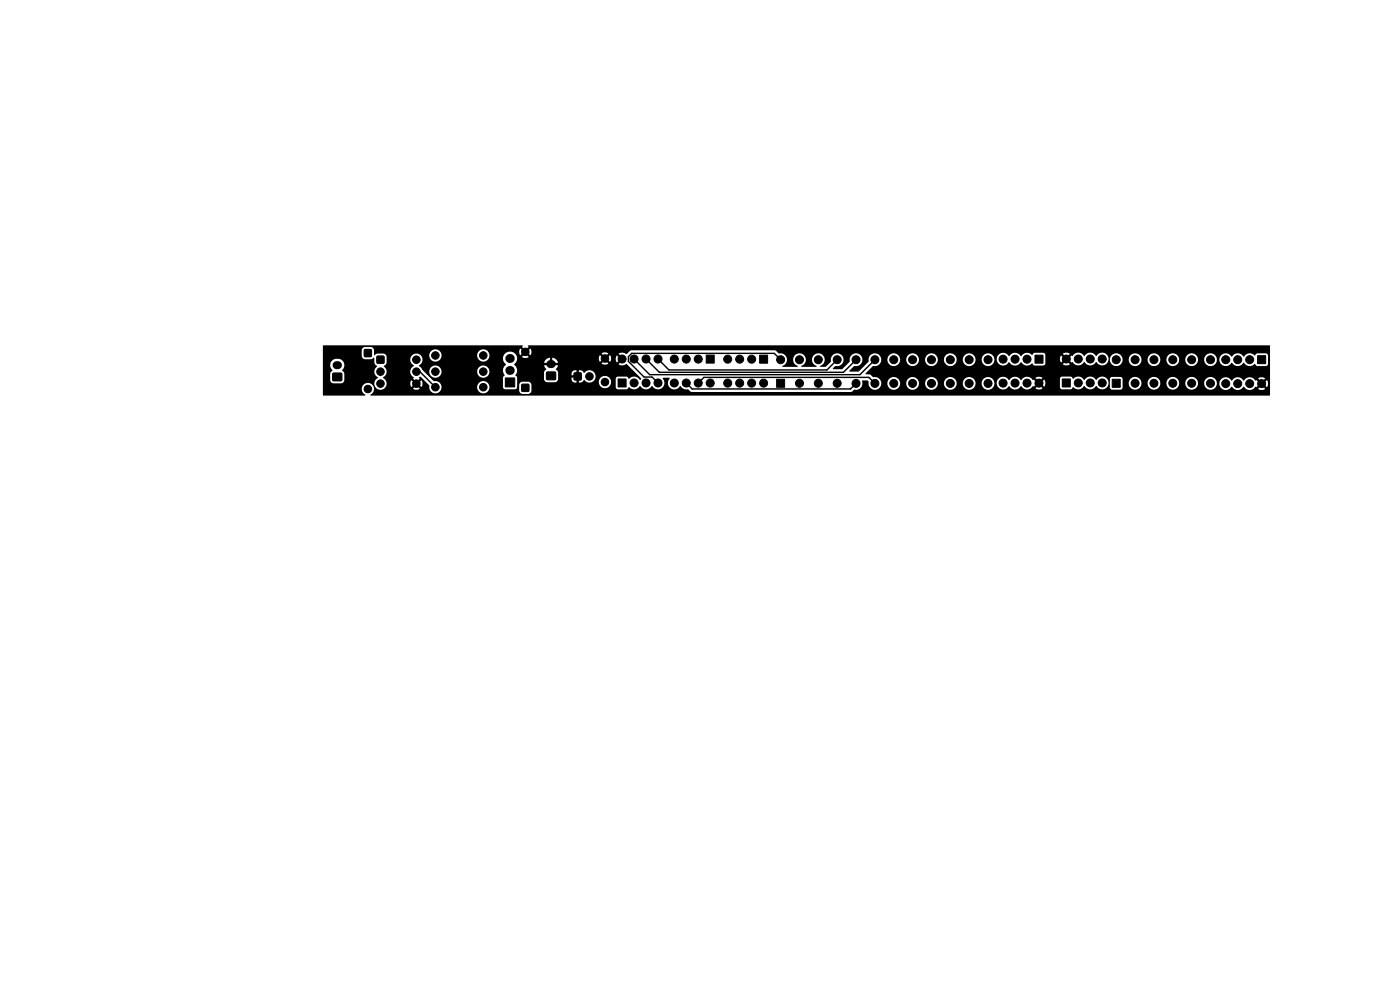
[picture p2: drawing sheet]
<svg xmlns="http://www.w3.org/2000/svg" width="297mm" height="210mm" viewBox="0 0 297 210" stroke-linecap="round" stroke-linejoin="round" font-family="sans-serif">
<g fill="#000" stroke="#000" stroke-width=".21">
<path d="M77.3 74.2h1.5v1.4h-1.5zM80 75.6h1.4v1.4h-1.4zM121.8 79.1h1.5v1.5h-1.5zM149.8 75.3h1.7v1.7h-1.7zM161.1 75.3h1.7v1.7h-1.7zM219.6 75.3h1.7v1.7h-1.7zM266.8 75.5h1.7v1.7h-1.7zM70.6 79.2h1.9v1.5h-1.9zM107.2 80.2h2v1.9h-2zM110.7 81.5h1.5v1.5h-1.5zM116 79h1.8v1.5h-1.8zM131.1 80.4h1.7v1.7h-1.7z"/>
<path d="M164.8 80.5h1.7v1.7h-1.7zM225.4 80.4h1.7v1.7h-1.7zM236 80.5h1.7v1.7h-1.7z"/>
<circle cx="80.7" cy="78.8" r=".8"/>
<circle cx="88.3" cy="76.3" r=".8"/>
<circle cx="88.3" cy="78.8" r=".8"/>
<circle cx="92.4" cy="75.4" r=".8"/>
<circle cx="92.4" cy="78.8" r=".8"/>
<circle cx="102.5" cy="75.4" r=".8"/>
<circle cx="102.5" cy="78.8" r=".8"/>
<circle cx="111.4" cy="74.6" r=".8"/>
<circle cx="125" cy="79.8" r=".8"/>
<circle cx="128.3" cy="76" r=".8"/>
<circle cx="132" cy="76.2" r=".85"/>
<circle cx="134.5" cy="76.2" r=".85"/>
<circle cx="137.1" cy="76.2" r=".85"/>
<circle cx="139.6" cy="76.2" r=".85"/>
<circle cx="143" cy="76.2" r=".85"/>
<circle cx="145.6" cy="76.2" r=".85"/>
<circle cx="148.1" cy="76.2" r=".85"/>
<circle cx="154.4" cy="76.2" r=".85"/>
<circle cx="156.9" cy="76.2" r=".85"/>
<circle cx="159.5" cy="76.2" r=".85"/>
<circle cx="165.6" cy="76.3" r=".85"/>
<circle cx="169.6" cy="76.3" r=".85"/>
<circle cx="173.6" cy="76.3" r=".85"/>
<circle cx="177.6" cy="76.3" r=".85"/>
<circle cx="181.6" cy="76.3" r=".85"/>
<circle cx="185.6" cy="76.3" r=".85"/>
<circle cx="189.6" cy="76.3" r=".85"/>
<circle cx="193.6" cy="76.3" r=".85"/>
<circle cx="197.6" cy="76.3" r=".85"/>
<circle cx="201.6" cy="76.3" r=".85"/>
<circle cx="205.6" cy="76.3" r=".85"/>
<circle cx="209.6" cy="76.3" r=".85"/>
<circle cx="212.8" cy="76.2" r=".85"/>
<circle cx="215.3" cy="76.2" r=".85"/>
<circle cx="217.9" cy="76.2" r=".85"/>
<circle cx="226.2" cy="76.2" r=".85"/>
<circle cx="228.7" cy="76.2" r=".85"/>
<circle cx="231.3" cy="76.2" r=".85"/>
<circle cx="233.8" cy="76.2" r=".85"/>
<circle cx="236.8" cy="76.3" r=".85"/>
<circle cx="240.8" cy="76.3" r=".85"/>
<circle cx="244.8" cy="76.3" r=".85"/>
<circle cx="248.8" cy="76.3" r=".85"/>
<circle cx="252.8" cy="76.3" r=".85"/>
<circle cx="256.8" cy="76.3" r=".85"/>
<circle cx="260" cy="76.3" r=".85"/>
<circle cx="262.6" cy="76.3" r=".85"/>
<circle cx="265.1" cy="76.3" r=".85"/>
<circle cx="78" cy="82.5" r=".8"/>
<circle cx="80.7" cy="81.4" r=".8"/>
<circle cx="88.3" cy="81.4" r=".8"/>
<circle cx="92.4" cy="82.1" r=".8"/>
<circle cx="102.5" cy="82.1" r=".8"/>
<circle cx="128.3" cy="81" r=".8"/>
<circle cx="134.5" cy="81.2" r=".85"/>
<circle cx="137.1" cy="81.2" r=".85"/>
<circle cx="139.6" cy="81.2" r=".85"/>
<circle cx="143" cy="81.3" r=".85"/>
<circle cx="145.6" cy="81.3" r=".85"/>
<circle cx="148.1" cy="81.3" r=".85"/>
<circle cx="150.7" cy="81.3" r=".85"/>
<circle cx="154.4" cy="81.3" r=".85"/>
<circle cx="156.9" cy="81.3" r=".85"/>
<circle cx="159.5" cy="81.3" r=".85"/>
<circle cx="162" cy="81.3" r=".85"/>
<circle cx="169.6" cy="81.3" r=".85"/>
<circle cx="173.6" cy="81.3" r=".85"/>
<circle cx="177.6" cy="81.3" r=".85"/>
<circle cx="181.6" cy="81.3" r=".85"/>
<circle cx="185.6" cy="81.3" r=".85"/>
<circle cx="189.6" cy="81.3" r=".85"/>
<circle cx="193.6" cy="81.3" r=".85"/>
<circle cx="197.6" cy="81.3" r=".85"/>
<circle cx="201.6" cy="81.3" r=".85"/>
<circle cx="205.6" cy="81.3" r=".85"/>
<circle cx="209.6" cy="81.3" r=".85"/>
<circle cx="212.8" cy="81.3" r=".85"/>
<circle cx="215.3" cy="81.3" r=".85"/>
<circle cx="217.9" cy="81.3" r=".85"/>
<circle cx="220.4" cy="81.3" r=".85"/>
<circle cx="228.7" cy="81.2" r=".85"/>
<circle cx="231.3" cy="81.2" r=".85"/>
<circle cx="233.8" cy="81.2" r=".85"/>
<circle cx="240.8" cy="81.3" r=".85"/>
<circle cx="244.8" cy="81.3" r=".85"/>
<circle cx="248.8" cy="81.3" r=".85"/>
<circle cx="252.8" cy="81.3" r=".85"/>
<circle cx="256.8" cy="81.3" r=".85"/>
<circle cx="260" cy="81.4" r=".85"/>
<circle cx="262.6" cy="81.4" r=".85"/>
<circle cx="265.1" cy="81.4" r=".85"/>
<circle cx="267.7" cy="81.4" r=".85"/>
</g>
<path d="M71.4 77.5h.3M116.8 77.2h.3" fill="none" stroke="#000" stroke-width="1.7"/>
<path d="M108.2 78.6h.1M108.2 76h.1" fill="none" stroke="#000" stroke-width="1.9"/>
<path d="M88.3 78.8h.8l3.3 3.3M134.5 76.2l3.3 3.3h44.6l3.2-3.2M137.1 76.2l2.8 2.8h39l2.7-2.7M139.6 76.2l2.3 2.3h33.5l2.2-2.2M165.6 76.3l-1.3-1.3h-30.3l-.7 .7v1l3.3 3.3h1.7l1.3 1.2M145.6 81.3l1.2 1.2h33.6l1.2-1.2M148.1 81.3l1.2-1.2h35l1.3 1.2" fill="none" stroke="#000" stroke-width=".3"/>
<path d="M68.5 73.3h42.3l.1 .1-.2 .2 .7 .6-.4 .4-.7-.6a1.29 1.29 0 0 0 .1 1.4l.6-.7 .4 .3-.6 .8a1.29 1.29 0 0 0 1.4-.1l-.7-.7 .3-.3 .8 .6a1.3 1.3 0 0 0-.1-1.4l-.7 .7-.3-.4 .7-.6-.2-.2 .1-.1h157.2l.1 .1v10.4l-.1 .1h-190.6l-.1-.1a1.34 1.34 0 0 0 .5-2.1 1.34 1.34 0 0 0-2.2 .1 1.34 1.34 0 0 0 .6 2l-.1 .1h-8.8l-.1-6.5h1.5l.1 .6 .4 .5-.4 .7v1.5l.1 .3 .4 .3h1.9l.4-.3 .1-.4v-1.4l-.4-.6a1.38 1.38 0 0 0 .4-1.5 1.38 1.38 0 0 0-1.2-1h-.6a1.35 1.35 0 0 0-1.2 1.3h-1.5v-3.1h8.2v1.2a.74 .74 0 0 0 .7 .7h1.3l.7-.3 .1 1.3 .5 .5a1.44 1.44 0 0 0 .2 2.4 1.34 1.34 0 0 0-.5 2.1 1.34 1.34 0 0 0 2.1 0 1.34 1.34 0 0 0-.6-2.1 1.44 1.44 0 0 0 .2-2.4l.5-.5 .1-1h5l.2 .8 .6 .6a1.42 1.42 0 0 0-.8 1.2 1.42 1.42 0 0 0 .8 1.3l-.2 .2 .7 .7-.4 .3-.7-.6a1.29 1.29 0 0 0 .1 1.4l.6-.7 .4 .4-.6 .7a1.29 1.29 0 0 0 1.4 0l-.7-.7 .3-.4 .7 .7a1.29 1.29 0 0 0 0-1.4l-.7 .6-.3-.3 .7-.7-.2-.3 .3-.1 1.9 1.9a1.33 1.33 0 0 0 1.1 1.6 1.33 1.33 0 0 0 1.5-1.4h7.5v.2a1.3 1.3 0 0 0 2 1.1 1.3 1.3 0 0 0 0-2.3 1.3 1.3 0 0 0-2 1h-7.5a1.39 1.39 0 0 0-1.7-1.2l-2.1-2.1h1.2a1.3 1.3 0 0 0 1.3 1.4 1.3 1.3 0 0 0 1.3-1.4h7.5v.2a1.3 1.3 0 0 0 2 1 1.3 1.3 0 0 0 0-2.2 1.3 1.3 0 0 0-2 1h-7.5l-.1-.1a1.3 1.3 0 0 0-1.3-1.1 1.3 1.3 0 0 0-1.2 1.2h-1.2l-1-1.1a1.37 1.37 0 0 0 .3-2.3h1.9v.2a1.3 1.3 0 0 0 1.4 1.2 1.3 1.3 0 0 0 1.2-1.4h7.5v.2a1.3 1.3 0 0 0 1.1 1.2 1.3 1.3 0 0 0 1.4-.8h3l.1 .7 .5 .7a1.73 1.73 0 0 0-.2 2.4l-.4 .4v2l.1 .3 .4 .2h2.1l.3-.3 .1-.6h.4v1.2a.74 .74 0 0 0 .7 .7h1.3l.5-.3 .1-.4v-1.2a.74 .74 0 0 0-.7-.7h-1.3l-.4 .3-.2 .4h-.4v-1.6l-.4-.5 .3-.5h5.8l.1 1.6 .6 .4h1.6l.4-.2 .3-.4v-1.3h2.8v.4h1v.5h-1a.85 .85 0 0 0 1.1 1v-.9h.5v.9h.6l.5-.5a1.44 1.44 0 0 0 1.9 .3h1.2v.3a1.3 1.3 0 0 0 1.8 1.1 1.3 1.3 0 0 0 .6-2h1.2v1.9l.3 .3 2 .1 .5-.5a1.57 1.57 0 0 0 2.4-.2 1.48 1.48 0 0 0 2.5 0 1.41 1.41 0 0 0 2.1 .4 1.41 1.41 0 0 0 .2-2.1h1.5a1.42 1.42 0 0 0 .1 2.1 1.42 1.42 0 0 0 2.1-.4l.1 .1a1.35 1.35 0 0 0 1.5 .6l.9 .6h33.7l.8-.5a1.43 1.43 0 0 0 1.6-2h1.1l.3 .3a1.35 1.35 0 0 0 1.2 1.7 1.35 1.35 0 0 0 1.5-1.5h1.3v.2a1.35 1.35 0 0 0 1.4 1.3 1.35 1.35 0 0 0 1.3-1.5h1.3v.2a1.35 1.35 0 0 0 1.4 1.3 1.35 1.35 0 0 0 1.3-1.5h1.3v.2a1.35 1.35 0 0 0 1.4 1.3 1.35 1.35 0 0 0 1.3-1.5h1.3v.2a1.35 1.35 0 0 0 1.4 1.3 1.35 1.35 0 0 0 1.3-1.5h1.3v.2a1.35 1.35 0 0 0 1.4 1.3 1.35 1.35 0 0 0 1.3-1.5h1.3v.2a1.35 1.35 0 0 0 1.4 1.3 1.35 1.35 0 0 0 1.2-1.5h.5v.2a1.4 1.4 0 0 0 1.2 1.2 1.4 1.4 0 0 0 1.5-.7 1.48 1.48 0 0 0 2.5 0 1.48 1.48 0 0 0 2.6 0l.1 .1 .7-.7 .3 .4-.6 .7a1.34 1.34 0 0 0 1.5 0l-.7-.7 .3-.4 .8 .7a1.34 1.34 0 0 0-.1-1.5l-.7 .7-.3-.3 .5-.6h3.9v1.9l.2 .3 2.1 .1 .5-.5a1.49 1.49 0 0 0 2.3-.2 1.48 1.48 0 0 0 2.6 0 1.38 1.38 0 0 0 1.9 .5 1.38 1.38 0 0 0 .4-2h.6v1.9l.3 .4 2.1-.1 .2-.3 .1-1.1h1.3a1.35 1.35 0 0 0 1.3 1.5 1.35 1.35 0 0 0 1.4-1.5h1.3v.2a1.35 1.35 0 0 0 1.4 1.3 1.35 1.35 0 0 0 1.3-1.5h1.3v.2a1.35 1.35 0 0 0 1.4 1.3 1.35 1.35 0 0 0 1.3-1.5h1.3v.2a1.35 1.35 0 0 0 1.4 1.3 1.35 1.35 0 0 0 1.3-1.5h1.3v.2a1.35 1.35 0 0 0 1.4 1.3 1.35 1.35 0 0 0 1.3-1.4h.5v.2a1.4 1.4 0 0 0 1.1 1.2 1.4 1.4 0 0 0 1.5-.7 1.48 1.48 0 0 0 2.5 0 1.48 1.48 0 0 0 2.6 0l.1 .1 .7-.7 .4 .4-.7 .7a1.34 1.34 0 0 0 1.5 0l-.7-.7 .4-.4 .7 .7a1.34 1.34 0 0 0 0-1.5l-.7 .7-.4-.3 .7-.8a1.34 1.34 0 0 0-1.5 .1l.7 .7-.4 .3-.7-.7-.1 .1a1.63 1.63 0 0 0-1.8-.6l-.7 .6a1.63 1.63 0 0 0-1.8-.6l-.7 .6a1.63 1.63 0 0 0-1.9-.6l-.5 .4-.3 .8h-.5a1.35 1.35 0 0 0-1.4-1.3 1.35 1.35 0 0 0-1.3 1.2h-1.3a1.35 1.35 0 0 0-1.4-1.2 1.35 1.35 0 0 0-1.3 1.2h-1.3l-.1-.2a1.35 1.35 0 0 0-1.4-1 1.35 1.35 0 0 0-1.2 1.2h-1.3l-.1-.2a1.35 1.35 0 0 0-1.4-1 1.35 1.35 0 0 0-1.2 1.2h-1.3l-.1-.2a1.35 1.35 0 0 0-1.4-1 1.35 1.35 0 0 0-1.2 1.2h-1.3l-.1-.9-.3-.3h-2l-.3 .4h-.6a1.43 1.43 0 0 0-2.3 .2 1.48 1.48 0 0 0-2.6 0 1.52 1.52 0 0 0-2.4-.3l-.5-.4h-1.8l-.4 .4h-3.9l.1-.2a1.34 1.34 0 0 0-1.4 .1l.6 .7-.3 .3-.7-.7-.1 .1a1.6 1.6 0 0 0-2-.5l-.6 .5a1.48 1.48 0 0 0-2.5 0 1.4 1.4 0 0 0-1.5-.7 1.4 1.4 0 0 0-1.2 1.3l-.5-.1a1.35 1.35 0 0 0-1.4-1.1 1.35 1.35 0 0 0-1.2 1.2h-1.3l-.1-.2a1.35 1.35 0 0 0-1.4-1 1.35 1.35 0 0 0-1.2 1.2h-1.3l-.1-.2a1.35 1.35 0 0 0-1.4-1 1.35 1.35 0 0 0-1.2 1.2h-1.3l-.1-.2a1.35 1.35 0 0 0-1.4-1 1.35 1.35 0 0 0-1.2 1.2h-1.3l-.1-.2a1.35 1.35 0 0 0-1.4-1 1.35 1.35 0 0 0-1.2 1.2h-1.3l-.1-.2a1.35 1.35 0 0 0-1.4-1 1.35 1.35 0 0 0-1.2 1.2h-1.3l-.1-.2a1.5 1.5 0 0 0-1.7-1l-.6-.5-.9-.1-.1-.1 1.6-1.6h.3a1.35 1.35 0 0 0 1.5-1.5h1.3v.2a1.35 1.35 0 0 0 1.4 1.3 1.35 1.35 0 0 0 1.3-1.5h1.3v.2a1.35 1.35 0 0 0 1.4 1.3 1.35 1.35 0 0 0 1.3-1.5h1.3v.2a1.35 1.35 0 0 0 1.4 1.3 1.35 1.35 0 0 0 1.3-1.5h1.3v.2a1.35 1.35 0 0 0 1.4 1.3 1.35 1.35 0 0 0 1.3-1.5h1.3v.2a1.35 1.35 0 0 0 1.4 1.3 1.35 1.35 0 0 0 1.3-1.5h1.3v.2a1.35 1.35 0 0 0 1.5 1.3 1.35 1.35 0 0 0 1.1-1.6h.5v.2a1.4 1.4 0 0 0 1.2 1.2 1.4 1.4 0 0 0 1.5-.7 1.48 1.48 0 0 0 2.5 0 1.52 1.52 0 0 0 2.4 .3l.5 .4h1.9l.4-.3v-1.1h3.1l.2 .8 .7-.7 .3 .4-.6 .7a1.34 1.34 0 0 0 1.5 0l-.7-.7 .3-.4 .7 .7 .2-.1a1.43 1.43 0 0 0 2.5 0 1.48 1.48 0 0 0 2.6 0 1.39 1.39 0 0 0 1.5 .7 1.39 1.39 0 0 0 1.1-1.3h.3v.2a1.35 1.35 0 0 0 1.4 1.3 1.35 1.35 0 0 0 1.3-1.5h1.3v.2a1.35 1.35 0 0 0 1.4 1.3 1.35 1.35 0 0 0 1.3-1.5h1.3v.2a1.35 1.35 0 0 0 1.4 1.3 1.35 1.35 0 0 0 1.3-1.5h1.3v.2a1.35 1.35 0 0 0 1.4 1.3 1.35 1.35 0 0 0 1.3-1.5h1.3v.2a1.35 1.35 0 0 0 1.4 1.3 1.35 1.35 0 0 0 1.3-1.5h1.3v.2a1.35 1.35 0 0 0 1.4 1.3 1.35 1.35 0 0 0 1.3-1.5h.5v.2a1.4 1.4 0 0 0 1.1 1.2 1.4 1.4 0 0 0 1.5-.7 1.48 1.48 0 0 0 2.5 0 1.52 1.52 0 0 0 2.4 .3l.6 .5 1.8-.1 .4-.4v-1.9l-.3-.3h-2l-.4 .4a1.57 1.57 0 0 0-2.5 .3 1.48 1.48 0 0 0-2.5 0 1.4 1.4 0 0 0-1.5-.7 1.4 1.4 0 0 0-1.1 1.2h-.5l-.1-.2a1.35 1.35 0 0 0-1.4-1 1.35 1.35 0 0 0-1.2 1.2h-1.3l-.1-.2a1.35 1.35 0 0 0-1.4-1 1.35 1.35 0 0 0-1.2 1.2h-1.3l-.1-.2a1.35 1.35 0 0 0-1.4-1 1.35 1.35 0 0 0-1.2 1.2h-1.3l-.1-.2a1.35 1.35 0 0 0-1.4-1 1.35 1.35 0 0 0-1.2 1.2h-1.3l-.1-.2a1.35 1.35 0 0 0-1.4-1 1.35 1.35 0 0 0-1.2 1.2h-1.3l-.1-.2a1.35 1.35 0 0 0-1.4-1 1.35 1.35 0 0 0-1.2 1.2h-.3v-.1a1.4 1.4 0 0 0-1.1-1.3 1.4 1.4 0 0 0-1.5 .7 1.48 1.48 0 0 0-2.6 0 1.48 1.48 0 0 0-2.5 0l-.2-.1-.7 .7-.3-.4 .6-.7a1.34 1.34 0 0 0-1.5 0l.7 .7-.3 .4-.7-.7-.2 .7h-3.1v-.9l-.4-.4h-1.9l-.5 .5a1.57 1.57 0 0 0-2.4 .3 1.48 1.48 0 0 0-2.5 0 1.4 1.4 0 0 0-1.5-.7 1.4 1.4 0 0 0-1.2 1.2h-.5a1.35 1.35 0 0 0-1.4-1.1 1.35 1.35 0 0 0-1.2 1.2h-1.3l-.1-.2a1.35 1.35 0 0 0-1.4-1 1.35 1.35 0 0 0-1.2 1.2h-1.3l-.1-.2a1.35 1.35 0 0 0-1.4-1 1.35 1.35 0 0 0-1.2 1.2h-1.3l-.1-.2a1.35 1.35 0 0 0-1.4-1 1.35 1.35 0 0 0-1.2 1.2h-1.3l-.1-.2a1.35 1.35 0 0 0-1.4-1 1.35 1.35 0 0 0-1.2 1.2h-1.3l-.1-.2a1.35 1.35 0 0 0-1.4-1 1.35 1.35 0 0 0-1.2 1.2h-1.3l-.1-.2a1.35 1.35 0 0 0-1.6-1 1.35 1.35 0 0 0-1 1.6l-2.2 2.2h-1.9v-.2l1-.9a1.45 1.45 0 0 0 1.8-1.5 1.35 1.35 0 0 0-1.6-1.2 1.35 1.35 0 0 0-1.1 1.6l-1.7 1.7h-1.9v-.2l.5-.4a1.45 1.45 0 0 0 1.8-1.5 1.35 1.35 0 0 0-1.6-1.2 1.35 1.35 0 0 0-1.1 1.6l-1.2 1.2h-1l-.1-.1a1.37 1.37 0 0 0 .9-1.9 1.37 1.37 0 0 0-2-.6 1.37 1.37 0 0 0-.2 2.1l.5 .5h-3.1l-.1-.1a1.37 1.37 0 0 0 .9-1.9 1.37 1.37 0 0 0-2-.6 1.37 1.37 0 0 0-.2 2.1l.5 .5h-3.1l-.1-.1a1.39 1.39 0 0 0 .9-1.7 1.39 1.39 0 0 0-1.6-1l-1-.7h-30.3l-1.2 .8a1.35 1.35 0 0 0-1.6-.1l.7 .7-.3 .4-.8-.6a1.34 1.34 0 0 0 .1 1.4l.7-.7 .3 .4-.6 .7a1.78 1.78 0 0 0 1.7-.1l3 3-.2 .4a1.52 1.52 0 0 0-2.4-.3l-.5-.4h-1.9l-.4 .4h-1.2l-.1-.1a1.31 1.31 0 0 0-1.4-.4 1.31 1.31 0 0 0-.9 1.1h-1.2l.1-.1a1.34 1.34 0 0 0 0-2 1.34 1.34 0 0 0-2 .3l-.5-.5-.6-.1v1h-.5v-1a.81 .81 0 0 0-1.1 .7h-2.8l-.1-.4-.4-.5 .5-.8h-1.1v-.5h1.1a1.33 1.33 0 0 0-.9-1.1h9.5l.3 .9 .6-.7 .4 .3-.6 .8a1.29 1.29 0 0 0 1.4-.1l-.7-.7 .3-.3 .7 .6a1.29 1.29 0 0 0 0-1.4l-.7 .7-.3-.4 .6-.7a1.29 1.29 0 0 0-1.4 .1l.7 .6-.4 .4-.6-.7-.3 .6h-9.8v.9h-.5v-.9a1.34 1.34 0 0 0-1.3 1.1h1.1v.5h-1.1l.5 .8-.5 .8-5.8-.1a1.69 1.69 0 0 0-.5-1.7 1.5 1.5 0 0 0-.2-2.5 1.5 1.5 0 0 0-2.2 1.1h-3a1.3 1.3 0 0 0-.9-1.8 1.3 1.3 0 0 0-1.6 1.2l-7.5-.1a1.3 1.3 0 0 0-1.4-1.1 1.3 1.3 0 0 0-1.2 1.2h-1.9l-.2-.1a1.3 1.3 0 0 0-2 1h-5l-.1-.8-.3-.3-1.6-.1-.6 .3-.1-1.3-.6-.4-1.5 .1-.5 .6h-8.2z" fill="#000"/>
</svg>
